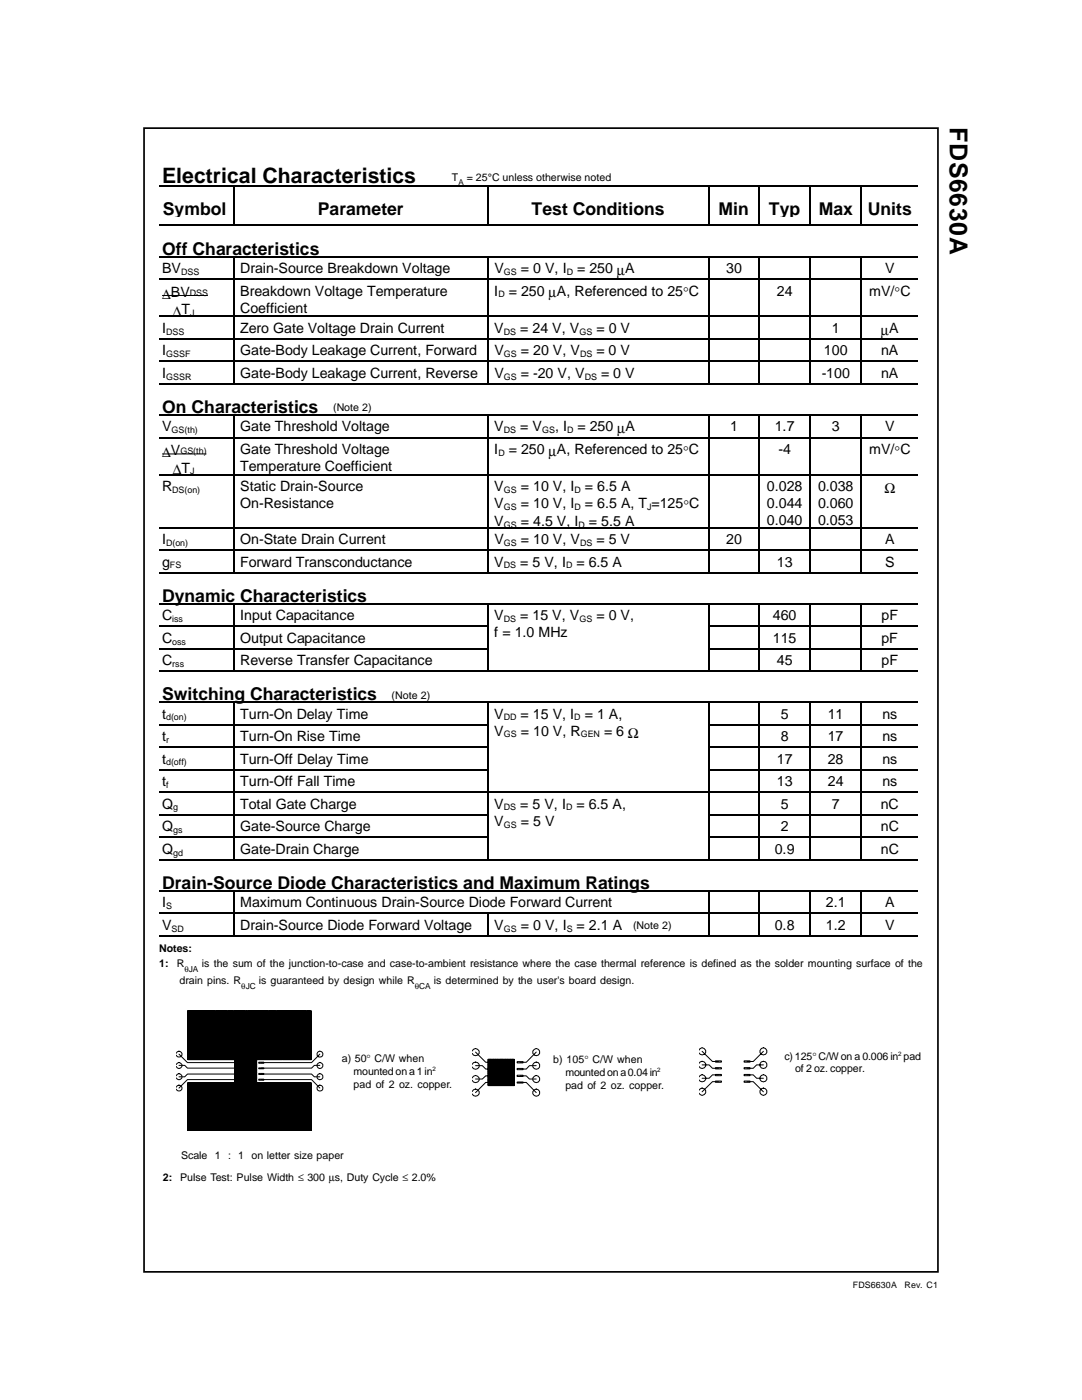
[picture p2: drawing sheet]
<svg xmlns="http://www.w3.org/2000/svg" width="216mm" height="279mm" viewBox="0 0 216 279" stroke-linecap="round" stroke-linejoin="round" font-family="sans-serif">
<defs><g id="words">
<text font-size="4.9" x="189.6" y="25.4" transform="rotate(90 189.6 25.4)">FDS6630A</text>
<text font-size="4.2" x="32.3" y="36.5">Electrical Characteristics</text>
<g font-size="3.5">
<text x="32.5" y="42.9">Symbol</text>
<text x="63.4" y="42.9">Parameter</text>
<text x="106.1" y="42.9">Test Conditions</text>
<text x="143.4" y="42.9">Min</text>
<text x="153.4" y="42.9">Typ</text>
<text x="163.4" y="42.9">Max</text>
<text x="173.1" y="42.9">Units</text>
<text x="32.3" y="50.8">Off Characteristics</text>
<text x="32.3" y="82.4">On Characteristics</text>
<text x="32.3" y="120.1">Dynamic Characteristics</text>
<text x="32.3" y="139.8">Switching Characteristics</text>
<text x="32.3" y="177.4">Drain-Source Diode Characteristics and Maximum Ratings</text>
</g>
<g font-size="2.8">
<text x="32.3" y="54.5">BV</text>
<text x="32.3" y="59.6">∆BV</text>
<text x="47.9" y="54.5">Drain-Source Breakdown Voltage</text>
<text x="47.9" y="59">Breakdown Voltage Temperature</text>
<text x="98.6" y="59">I</text>
<text x="98.6" y="54.5">V</text>
<text x="101.5" y="59">= 250 µA, Referenced to 25°C</text>
<text x="103.9" y="54.5">= 0 V, I</text>
<text x="115.1" y="54.5">= 250 µA</text>
<text x="144.9" y="54.5">30</text>
<text x="155" y="59">24</text>
<text x="173.4" y="59">mV/°C</text>
<text x="176.6" y="54.5">V</text>
<text x="34.5" y="63">∆T</text>
<text x="47.9" y="62.4">Coefficient</text>
<text x="32.3" y="66.4">I</text>
<text x="32.3" y="70.9">I</text>
<text x="47.9" y="66.4">Zero Gate Voltage Drain Current</text>
<text x="47.9" y="70.9">Gate-Body Leakage Current, Forward</text>
<text x="98.6" y="66.4">V</text>
<text x="98.7" y="70.9">V</text>
<text x="103.8" y="66.4">= 24 V, V</text>
<text x="103.9" y="70.9">= 20 V, V</text>
<text x="119" y="66.4">= 0 V</text>
<text x="119" y="70.9">= 0 V</text>
<text x="164.4" y="70.9">100</text>
<text x="166" y="66.4">1</text>
<text x="175.8" y="66.8">µA</text>
<text x="175.8" y="70.9">nA</text>
<text x="32.3" y="75.4">I</text>
<text x="47.9" y="75.4">Gate-Body Leakage Current, Reverse</text>
<text x="98.6" y="75.4">V</text>
<text x="103.9" y="75.4">= -20 V, V</text>
<text x="119.9" y="75.4">= 0 V</text>
<text x="164" y="75.4">-100</text>
<text x="175.8" y="75.4">nA</text>
<text x="32.3" y="86.1">V</text>
<text x="47.9" y="86.1">Gate Threshold Voltage</text>
<text x="98.6" y="86.1">V</text>
<text x="103.8" y="86.1">= V</text>
<text x="110.7" y="86.1">, I</text>
<text x="115.2" y="86.1">= 250 µA</text>
<text x="145.7" y="86.1">1</text>
<text x="154.6" y="86.1">1.7</text>
<text x="166" y="86.1">3</text>
<text x="176.6" y="86.1">V</text>
<text x="32.3" y="91.2">∆V</text>
<text x="34.5" y="94.7">∆T</text>
<text x="47.9" y="90.6">Gate Threshold Voltage</text>
<text x="47.9" y="94">Temperature Coefficient</text>
<text x="98.6" y="90.6">I</text>
<text x="101.5" y="90.6">= 250 µA, Referenced to 25°C</text>
<text x="155.3" y="90.6">-4</text>
<text x="173.4" y="90.6">mV/°C</text>
<text x="32.3" y="98.1">R</text>
<text x="47.9" y="98.1">Static Drain-Source</text>
<text x="47.9" y="101.5">On-Resistance</text>
<text x="98.6" y="101.5">V</text>
<text x="98.6" y="98.1">V</text>
<text x="103.9" y="98.1">= 10 V, I</text>
<text x="103.9" y="101.5">= 10 V, I</text>
<text x="116.7" y="98.1">= 6.5 A</text>
<text x="116.7" y="101.5">= 6.5 A, T =125°C</text>
<text x="153" y="98.1">0.028</text>
<text x="153" y="101.5">0.044</text>
<text x="163.2" y="98.1">0.038</text>
<text x="163.2" y="101.5">0.060</text>
<text x="176.5" y="98.3">Ω</text>
<text x="98.6" y="105">V</text>
<text x="103.9" y="105">= 4.5 V, I</text>
<text x="117.5" y="105">= 5.5 A</text>
<text x="153" y="104.8">0.040</text>
<text x="163.2" y="104.8">0.053</text>
<text x="32.3" y="108.6">I</text>
<text x="32.3" y="113.1">g</text>
<text x="47.9" y="108.6">On-State Drain Current</text>
<text x="47.9" y="113.1">Forward Transconductance</text>
<text x="98.6" y="113.1">V</text>
<text x="98.6" y="108.6">V</text>
<text x="103.8" y="113.1">= 5 V, I</text>
<text x="103.9" y="108.6">= 10 V, V</text>
<text x="115" y="113.1">= 6.5 A</text>
<text x="119" y="108.6">= 5 V</text>
<text x="144.9" y="108.6">20</text>
<text x="155" y="113.1">13</text>
<text x="176.6" y="108.6">A</text>
<text x="176.6" y="113.1">S</text>
<text x="32.3" y="123.8">C</text>
<text x="47.9" y="123.8">Input Capacitance</text>
<text x="98.6" y="123.8">V</text>
<text x="103.8" y="123.8">= 15 V, V</text>
<text x="119" y="123.8">= 0 V,</text>
<text x="154.2" y="123.8">460</text>
<text x="175.9" y="123.8">pF</text>
<text x="32.3" y="128.3">C</text>
<text x="47.9" y="128.3">Output Capacitance</text>
<text x="98.6" y="127.2">f = 1.0 MHz</text>
<text x="154.2" y="128.3">115</text>
<text x="175.9" y="128.3">pF</text>
<text x="32.3" y="132.8">C</text>
<text x="47.9" y="132.8">Reverse Transfer Capacitance</text>
<text x="155" y="132.8">45</text>
<text x="175.9" y="132.8">pF</text>
<text x="32.3" y="143.5">t</text>
<text x="47.9" y="143.5">Turn-On Delay Time</text>
<text x="98.6" y="143.5">V</text>
<text x="103.9" y="143.5">= 15 V, I</text>
<text x="116.7" y="143.5">= 1 A,</text>
<text x="155.8" y="143.5">5</text>
<text x="165.2" y="143.5">11</text>
<text x="176.1" y="143.5">ns</text>
<text x="32.3" y="147.9">t</text>
<text x="47.9" y="147.9">Turn-On Rise Time</text>
<text x="98.6" y="146.8">V</text>
<text x="103.9" y="146.8">= 10 V, R</text>
<text x="120.5" y="146.8">= 6 Ω</text>
<text x="155.8" y="147.9">8</text>
<text x="165.2" y="147.9">17</text>
<text x="176.1" y="147.9">ns</text>
<text x="32.3" y="152.4">t</text>
<text x="47.9" y="152.4">Turn-Off Delay Time</text>
<text x="155" y="152.4">17</text>
<text x="165.2" y="152.4">28</text>
<text x="176.1" y="152.4">ns</text>
<text x="32.3" y="156.9">t</text>
<text x="32.3" y="161.4">Q</text>
<text x="47.9" y="156.9">Turn-Off Fall Time</text>
<text x="47.9" y="161.4">Total Gate Charge</text>
<text x="98.6" y="161.4">V</text>
<text x="103.8" y="161.4">= 5 V, I</text>
<text x="115" y="161.4">= 6.5 A,</text>
<text x="155" y="156.9">13</text>
<text x="155.8" y="161.4">5</text>
<text x="165.2" y="156.9">24</text>
<text x="166" y="161.4">7</text>
<text x="175.8" y="161.4">nC</text>
<text x="176.1" y="156.9">ns</text>
<text x="32.3" y="165.9">Q</text>
<text x="47.9" y="165.9">Gate-Source Charge</text>
<text x="98.6" y="164.8">V</text>
<text x="103.9" y="164.8">= 5 V</text>
<text x="155.8" y="165.9">2</text>
<text x="175.8" y="165.9">nC</text>
<text x="32.3" y="170.4">Q</text>
<text x="47.9" y="170.4">Gate-Drain Charge</text>
<text x="154.6" y="170.4">0.9</text>
<text x="175.8" y="170.4">nC</text>
<text x="32.3" y="181.1">I</text>
<text x="32.3" y="185.6">V</text>
<text x="47.9" y="181.1">Maximum Continuous Drain-Source Diode Forward Current</text>
<text x="47.9" y="185.6">Drain-Source Diode Forward Voltage</text>
<text x="98.6" y="185.6">V</text>
<text x="103.9" y="185.6">= 0 V, I</text>
<text x="115.1" y="185.6">= 2.1 A</text>
<text x="154.6" y="185.6">0.8</text>
<text x="164.8" y="185.6">1.2</text>
<text x="164.8" y="181.1">2.1</text>
<text x="176.6" y="185.6">V</text>
<text x="176.6" y="181.1">A</text>
</g>
<g font-size="2.1">
<text x="90.2" y="36.1">T</text>
<text x="93.1" y="36.1">= 25°C unless otherwise noted</text>
<text x="66.5" y="82.1">(Note 2)</text>
<text x="78.1" y="139.4">(Note 2)</text>
<text x="126.3" y="185.4">(Note 2)</text>
<text x="31.7" y="189.9">Notes:</text>
<text x="31.7" y="193">1:</text>
<text x="35.3" y="193">R</text>
<text x="35.8" y="196.4">drain pins. R</text>
<text x="40.3" y="193">is the sum of the junction-to-case and case-to-ambient resistance where the case thermal reference is defined as the solder mounting surface of the</text>
<text x="51.6" y="196.4">is guaranteed by design while R</text>
<text x="86.6" y="196.4">is determined by the user's board design.</text>
<text x="68.2" y="212">a) 50° C/W when</text>
<text x="70.6" y="214.5">mounted on a 1 in</text>
<text x="110.4" y="212.2">b) 105° C/W when</text>
<text x="112.8" y="214.8">mounted on a 0.04 in</text>
<text x="156.5" y="211.5">c) 125° C/W on a 0.006 in pad</text>
<text x="158.7" y="214">of 2 oz. copper.</text>
<text x="70.6" y="217">pad of 2 oz. copper.</text>
<text x="112.8" y="217.3">pad of 2 oz. copper.</text>
<text x="36.1" y="231.4">Scale 1 : 1 on letter size paper</text>
<text x="32.5" y="235.6">2:</text>
<text x="35.9" y="235.6">Pulse Test: Pulse Width ≤ 300 µs, Duty Cycle ≤ 2.0%</text>
</g>
<g font-size="1.8">
<text x="36.2" y="54.8">DSS</text>
<text x="37.9" y="59">DSS</text>
<text x="99.4" y="59.3">D</text>
<text x="100.5" y="54.8">GS</text>
<text x="113.1" y="54.8">D</text>
<text x="38" y="63">J</text>
<text x="33.1" y="66.8">DSS</text>
<text x="33.1" y="71.3">GSSF</text>
<text x="100.5" y="66.8">DS</text>
<text x="100.5" y="71.3">GS</text>
<text x="115.6" y="66.8">GS</text>
<text x="115.7" y="71.3">DS</text>
<text x="33.1" y="75.8">GSSR</text>
<text x="100.5" y="75.8">GS</text>
<text x="116.7" y="75.8">DS</text>
<text x="34.2" y="86.4">GS(th)</text>
<text x="100.5" y="86.4">DS</text>
<text x="108.2" y="86.4">GS</text>
<text x="113.2" y="86.4">D</text>
<text x="36" y="90.7">GS(th)</text>
<text x="38" y="94.6">J</text>
<text x="99.4" y="91">D</text>
<text x="34.4" y="98.4">DS(on)</text>
<text x="100.5" y="98.4">GS</text>
<text x="100.5" y="101.8">GS</text>
<text x="114.6" y="98.4">D</text>
<text x="114.6" y="101.8">D</text>
<text x="129.1" y="101.8">J</text>
<text x="100.5" y="105.3">GS</text>
<text x="115.4" y="105.3">D</text>
<text x="33.1" y="109">D(on)</text>
<text x="33.9" y="113.4">FS</text>
<text x="100.5" y="109">GS</text>
<text x="100.5" y="113.4">DS</text>
<text x="112.9" y="113.4">D</text>
<text x="115.7" y="109">DS</text>
<text x="34.4" y="124.1">iss</text>
<text x="100.5" y="124.1">DS</text>
<text x="115.6" y="124.1">GS</text>
<text x="34.4" y="128.6">oss</text>
<text x="34.4" y="133.1">rss</text>
<text x="33.1" y="143.8">d(on)</text>
<text x="100.5" y="143.8">DD</text>
<text x="114.6" y="143.8">D</text>
<text x="33.1" y="148.3">r</text>
<text x="100.5" y="147.2">GS</text>
<text x="115.9" y="147.2">GEN</text>
<text x="33.1" y="152.8">d(off)</text>
<text x="33.1" y="157.3">f</text>
<text x="34.5" y="161.7">g</text>
<text x="100.5" y="161.7">DS</text>
<text x="112.9" y="161.7">D</text>
<text x="34.5" y="166.3">gs</text>
<text x="100.5" y="165.2">GS</text>
<text x="34.5" y="170.8">gd</text>
<text x="33.1" y="181.4">S</text>
<text x="34.2" y="185.9">SD</text>
<text x="100.5" y="185.9">GS</text>
<text x="113.1" y="185.9">S</text>
<text x="170.2" y="257">FDS6630A</text>
<text x="180.5" y="257">Rev. C1</text>
</g>
<g font-size="1.7">
<text x="36.8" y="194">θJA</text>
<text x="48.1" y="197.4">θJC</text>
<text x="82.8" y="197.4">θCA</text>
</g>
<text font-size="1.6" x="91.5" y="36.9">A</text>
<g font-size="1.2">
<text x="86.3" y="213.8">2</text>
<text x="131.1" y="214">2</text>
<text x="179.2" y="210.7">2</text>
</g>
</g></defs>
<path d="M28.7 25.6h158.5v228.2h-158.5z" fill="none" stroke="#000" stroke-width=".34"/>
<g fill="none" stroke="#000" stroke-width=".25">
<path d="M31.7 37.1h14.8M46.7 37.3v7.6M46.8 37.1h50.4M97.4 37.3v7.6M97.5 37.1h43.8M141.4 37.3v7.6M141.5 37.1h9.9M151.5 37.3v7.6M151.6 37.1h9.9M161.7 37.3v7.6M161.8 37.1h9.9M171.9 37.3v7.6"/>
<path d="M172 37.1h11.1M31.7 45h14.8M31.7 51.2h14.8M31.7 55.7h14.8M46.7 51.4v4.2M46.7 55.8v7.2M46.8 45h50.4M46.8 51.2h50.4M46.8 55.7h50.4M97.4 51.4v4.2M97.4 55.8v7.2M97.5 45h43.8"/>
<path d="M97.5 51.2h43.8M97.5 55.7h43.8M141.4 51.4v4.2M141.4 55.8v7.2M141.5 45h9.9M141.5 51.2h9.9M141.5 55.7h9.9M151.5 51.4v4.2M151.5 55.8v7.2M151.6 45h9.9M151.6 51.2h9.9M151.6 55.7h9.9"/>
<path d="M161.7 51.4v4.2M161.7 55.8v7.2M161.8 45h9.9M161.8 51.2h9.9M161.8 55.7h9.9M171.9 51.4v4.2M171.9 55.8v7.2M172 45h11.1M172 51.2h11.1M172 55.7h11.1M31.7 63.2h14.8M31.7 67.6h14.8"/>
<path d="M31.7 72.1h14.8M31.7 76.6h14.8M46.7 63.3v4.2M46.7 67.8v4.2M46.7 72.3v4.2M46.8 63.2h50.4M46.8 67.6h50.4M46.8 72.1h50.4M46.8 76.6h50.4M97.4 63.3v4.2M97.4 67.8v4.2M97.4 72.3v4.2"/>
<path d="M97.5 63.2h43.8M97.5 67.6h43.8M97.5 72.1h43.8M97.5 76.6h43.8M141.4 63.3v4.2M141.4 67.8v4.2M141.4 72.3v4.2M141.5 63.2h9.9M141.5 67.6h9.9M141.5 72.1h9.9M141.5 76.6h9.9M151.5 63.3v4.2"/>
<path d="M151.5 67.8v4.2M151.5 72.3v4.2M151.6 63.2h9.9M151.6 67.6h9.9M151.6 72.1h9.9M151.6 76.6h9.9M161.7 63.3v4.2M161.7 67.8v4.2M161.7 72.3v4.2M161.8 63.2h9.9M161.8 67.6h9.9M161.8 72.1h9.9"/>
<path d="M161.8 76.6h9.9M171.9 63.3v4.2M171.9 67.8v4.2M171.9 72.3v4.2M172 63.2h11.1M172 67.6h11.1M172 72.1h11.1M172 76.6h11.1M31.7 82.8h14.8M31.7 87.3h14.8M31.7 94.8h14.8M46.7 82.9v4.3"/>
<path d="M46.7 87.5v7.2M46.7 94.9v10.3M46.8 82.8h50.4M46.8 87.3h50.4M46.8 94.8h50.4M97.4 82.9v4.3M97.4 87.5v7.2M97.4 94.9v10.3M97.5 82.8h43.8M97.5 87.3h43.8M97.5 94.8h43.8M141.4 82.9v4.3"/>
<path d="M141.4 87.5v7.2M141.4 94.9v10.3M141.5 82.8h9.9M141.5 87.3h9.9M141.5 94.8h9.9M151.5 82.9v4.3M151.5 87.5v7.2M151.5 94.9v10.3M151.6 82.8h9.9M151.6 87.3h9.9M151.6 94.8h9.9M161.7 82.9v4.3"/>
<path d="M161.7 87.5v7.2M161.7 94.9v10.3M161.8 82.8h9.9M161.8 87.3h9.9M161.8 94.8h9.9M171.9 82.9v4.3M171.9 87.5v7.2M171.9 94.9v10.3M172 82.8h11.1M172 87.3h11.1M172 94.8h11.1M31.7 105.3h14.8"/>
<path d="M31.7 109.8h14.8M31.7 114.3h14.8M46.7 105.5v4.2M46.7 109.9v4.3M46.8 105.3h50.4M46.8 109.8h50.4M46.8 114.3h50.4M97.4 105.5v4.2M97.4 109.9v4.3M97.5 105.3h43.8M97.5 109.8h43.8M97.5 114.3h43.8"/>
<path d="M141.4 105.5v4.2M141.4 109.9v4.3M141.5 105.3h9.9M141.5 109.8h9.9M141.5 114.3h9.9M151.5 105.5v4.2M151.5 109.9v4.3M151.6 105.3h9.9M151.6 109.8h9.9M151.6 114.3h9.9M161.7 105.5v4.2M161.7 109.9v4.3"/>
<path d="M161.8 105.3h9.9M161.8 109.8h9.9M161.8 114.3h9.9M171.9 105.5v4.2M171.9 109.9v4.3M172 105.3h11.1M172 109.8h11.1M172 114.3h11.1M31.7 120.5h14.8M31.7 125h14.8M31.7 129.5h14.8M31.7 134h14.8"/>
<path d="M46.7 120.6v4.3M46.7 125.1v4.3M46.7 129.6v4.3M46.8 120.5h50.4M46.8 125h50.4M46.8 129.5h50.4M46.8 134h50.4M97.4 120.6v4.3M97.4 125.1v4.3M97.4 129.6v4.3M97.5 120.5h43.8M97.5 134h43.8"/>
<path d="M141.4 120.6v4.3M141.4 125.1v4.3M141.4 129.6v4.3M141.5 120.5h9.9M141.5 125h9.9M141.5 129.5h9.9M141.5 134h9.9M151.5 120.6v4.3M151.5 125.1v4.3M151.5 129.6v4.3M151.6 120.5h9.9M151.6 125h9.9"/>
<path d="M151.6 129.5h9.9M151.6 134h9.9M161.7 120.6v4.3M161.7 125.1v4.3M161.7 129.6v4.3M161.8 120.5h9.9M161.8 125h9.9M161.8 129.5h9.9M161.8 134h9.9M171.9 120.6v4.3M171.9 125.1v4.3M171.9 129.6v4.3"/>
<path d="M172 120.5h11.1M172 125h11.1M172 129.5h11.1M172 134h11.1M31.7 140.2h14.8M31.7 144.7h14.8M31.7 149.1h14.8M31.7 153.6h14.8M31.7 158.1h14.8M46.7 140.3v4.2M46.7 144.8v4.2M46.7 149.3v4.2"/>
<path d="M46.7 153.8v4.2M46.7 158.2v4.3M46.8 140.2h50.4M46.8 144.7h50.4M46.8 149.1h50.4M46.8 153.6h50.4M46.8 158.1h50.4M97.4 140.3v4.2M97.4 144.8v4.2M97.4 149.3v4.2M97.4 153.8v4.2M97.4 158.2v4.3"/>
<path d="M97.5 140.2h43.8M97.5 158.1h43.8M141.4 140.3v4.2M141.4 144.8v4.2M141.4 149.3v4.2M141.4 153.8v4.2M141.4 158.2v4.3M141.5 140.2h9.9M141.5 144.7h9.9M141.5 149.1h9.9M141.5 153.6h9.9M141.5 158.1h9.9"/>
<path d="M151.5 140.3v4.2M151.5 144.8v4.2M151.5 149.3v4.2M151.5 153.8v4.2M151.5 158.2v4.3M151.6 140.2h9.9M151.6 144.7h9.9M151.6 149.1h9.9M151.6 153.6h9.9M151.6 158.1h9.9M161.7 140.3v4.2M161.7 144.8v4.2"/>
<path d="M161.7 149.3v4.2M161.7 153.8v4.2M161.7 158.2v4.3M161.8 140.2h9.9M161.8 144.7h9.9M161.8 149.1h9.9M161.8 153.6h9.9M161.8 158.1h9.9M171.9 140.3v4.2M171.9 144.8v4.2M171.9 149.3v4.2M171.9 153.8v4.2"/>
<path d="M171.9 158.2v4.3M172 140.2h11.1M172 144.7h11.1M172 149.1h11.1M172 153.6h11.1M172 158.1h11.1M31.7 162.6h14.8M31.7 167.1h14.8M31.7 171.6h14.8M31.7 177.8h14.8M46.7 162.8v4.2M46.7 167.3v4.2"/>
<path d="M46.7 177.9v4.3M46.8 162.6h50.4M46.8 167.1h50.4M46.8 171.6h50.4M46.8 177.8h94.5M97.4 162.8v4.2M97.4 167.3v4.2M97.5 171.6h43.8M141.4 162.8v4.2M141.4 167.3v4.2M141.4 177.9v4.3M141.5 162.6h9.9"/>
<path d="M141.5 167.1h9.9M141.5 171.6h9.9M141.5 177.8h9.9M151.5 162.8v4.2M151.5 167.3v4.2M151.5 177.9v4.3M151.6 162.6h9.9M151.6 167.1h9.9M151.6 171.6h9.9M151.6 177.8h9.9M161.7 162.8v4.2M161.7 167.3v4.2"/>
<path d="M161.7 177.9v4.3M161.8 162.6h9.9M161.8 167.1h9.9M161.8 171.6h9.9M161.8 177.8h9.9M171.9 162.8v4.2M171.9 167.3v4.2M171.9 177.9v4.3M172 162.6h11.1M172 167.1h11.1M172 171.6h11.1M172 177.8h11.1"/>
<path d="M31.7 182.3h14.8M31.7 186.8h14.8M46.7 182.4v4.2M46.8 182.3h50.4M46.8 186.8h50.4M97.4 182.4v4.2M97.5 182.3h43.8M97.5 186.8h43.8M141.4 182.4v4.2M141.5 182.3h9.9M141.5 186.8h9.9M151.5 182.4v4.2"/>
<path d="M151.6 182.3h9.9M151.6 186.8h9.9M161.7 182.4v4.2M161.8 182.3h9.9M161.8 186.8h9.9M171.9 182.4v4.2M172 182.3h11.1M172 186.8h11.1"/>
</g>
<g fill="#000">
<path d="M46.5 37h.3v.3h-.3z" fill-rule="evenodd"/>
<path d="M97.2 37h.3v.3h-.3z" fill-rule="evenodd"/>
<path d="M141.3 37h.2v.3h-.2z" fill-rule="evenodd"/>
<path d="M151.4 37h.2v.3h-.2z" fill-rule="evenodd"/>
<path d="M161.5 37h.3v.3h-.3z" fill-rule="evenodd"/>
<path d="M171.7 37h.3v.3h-.3z" fill-rule="evenodd"/>
<path d="M46.5 44.9h.3v.2h-.3z" fill-rule="evenodd"/>
<path d="M46.5 51.1h.3v.3h-.3z" fill-rule="evenodd"/>
<path d="M46.5 55.6h.3v.2h-.3z" fill-rule="evenodd"/>
<path d="M97.2 44.9h.3v.2h-.3z" fill-rule="evenodd"/>
<path d="M97.2 51.1h.3v.3h-.3z" fill-rule="evenodd"/>
<path d="M97.2 55.6h.3v.2h-.3z" fill-rule="evenodd"/>
<path d="M141.3 44.9h.2v.2h-.2z" fill-rule="evenodd"/>
<path d="M141.3 51.1h.2v.3h-.2z" fill-rule="evenodd"/>
<path d="M141.3 55.6h.2v.2h-.2z" fill-rule="evenodd"/>
<path d="M151.4 44.9h.2v.2h-.2z" fill-rule="evenodd"/>
<path d="M151.4 51.1h.2v.3h-.2z" fill-rule="evenodd"/>
<path d="M151.4 55.6h.2v.2h-.2z" fill-rule="evenodd"/>
<path d="M161.5 44.9h.3v.2h-.3z" fill-rule="evenodd"/>
<path d="M161.5 51.1h.3v.3h-.3z" fill-rule="evenodd"/>
<path d="M161.5 55.6h.3v.2h-.3z" fill-rule="evenodd"/>
<path d="M171.7 44.9h.3v.2h-.3z" fill-rule="evenodd"/>
<path d="M171.7 51.1h.3v.3h-.3z" fill-rule="evenodd"/>
<path d="M171.7 55.6h.3v.2h-.3z" fill-rule="evenodd"/>
<path d="M46.5 63h.3v.3h-.3z" fill-rule="evenodd"/>
<path d="M46.5 67.5h.3v.3h-.3z" fill-rule="evenodd"/>
<path d="M46.5 72h.3v.3h-.3z" fill-rule="evenodd"/>
<path d="M46.5 76.5h.3v.3h-.3z" fill-rule="evenodd"/>
<path d="M97.2 63h.3v.3h-.3z" fill-rule="evenodd"/>
<path d="M97.2 67.5h.3v.3h-.3z" fill-rule="evenodd"/>
<path d="M97.2 72h.3v.3h-.3z" fill-rule="evenodd"/>
<path d="M97.2 76.5h.3v.3h-.3z" fill-rule="evenodd"/>
<path d="M141.3 63h.2v.3h-.2z" fill-rule="evenodd"/>
<path d="M141.3 67.5h.2v.3h-.2z" fill-rule="evenodd"/>
<path d="M141.3 72h.2v.3h-.2z" fill-rule="evenodd"/>
<path d="M141.3 76.5h.2v.3h-.2z" fill-rule="evenodd"/>
<path d="M151.4 63h.2v.3h-.2z" fill-rule="evenodd"/>
<path d="M151.4 67.5h.2v.3h-.2z" fill-rule="evenodd"/>
<path d="M151.4 72h.2v.3h-.2z" fill-rule="evenodd"/>
<path d="M151.4 76.5h.2v.3h-.2z" fill-rule="evenodd"/>
<path d="M161.5 63h.3v.3h-.3z" fill-rule="evenodd"/>
<path d="M161.5 67.5h.3v.3h-.3z" fill-rule="evenodd"/>
<path d="M161.5 72h.3v.3h-.3z" fill-rule="evenodd"/>
<path d="M161.5 76.5h.3v.3h-.3z" fill-rule="evenodd"/>
<path d="M171.7 63h.3v.3h-.3z" fill-rule="evenodd"/>
<path d="M171.7 67.5h.3v.3h-.3z" fill-rule="evenodd"/>
<path d="M171.7 72h.3v.3h-.3z" fill-rule="evenodd"/>
<path d="M171.7 76.5h.3v.3h-.3z" fill-rule="evenodd"/>
<path d="M46.5 82.7h.3v.2h-.3z" fill-rule="evenodd"/>
<path d="M46.5 87.2h.3v.3h-.3z" fill-rule="evenodd"/>
<path d="M46.5 94.7h.3v.2h-.3z" fill-rule="evenodd"/>
<path d="M97.2 82.7h.3v.2h-.3z" fill-rule="evenodd"/>
<path d="M97.2 87.2h.3v.3h-.3z" fill-rule="evenodd"/>
<path d="M97.2 94.7h.3v.2h-.3z" fill-rule="evenodd"/>
<path d="M141.3 82.7h.2v.2h-.2z" fill-rule="evenodd"/>
<path d="M141.3 87.2h.2v.3h-.2z" fill-rule="evenodd"/>
<path d="M141.3 94.7h.2v.2h-.2z" fill-rule="evenodd"/>
<path d="M151.4 82.7h.2v.2h-.2z" fill-rule="evenodd"/>
<path d="M151.4 87.2h.2v.3h-.2z" fill-rule="evenodd"/>
<path d="M151.4 94.7h.2v.2h-.2z" fill-rule="evenodd"/>
<path d="M161.5 82.7h.3v.2h-.3z" fill-rule="evenodd"/>
<path d="M161.5 87.2h.3v.3h-.3z" fill-rule="evenodd"/>
<path d="M161.5 94.7h.3v.2h-.3z" fill-rule="evenodd"/>
<path d="M171.7 82.7h.3v.2h-.3z" fill-rule="evenodd"/>
<path d="M171.7 87.2h.3v.3h-.3z" fill-rule="evenodd"/>
<path d="M171.7 94.7h.3v.2h-.3z" fill-rule="evenodd"/>
<path d="M46.5 105.2h.3v.3h-.3z" fill-rule="evenodd"/>
<path d="M46.5 109.7h.3v.2h-.3z" fill-rule="evenodd"/>
<path d="M46.5 114.2h.3v.2h-.3z" fill-rule="evenodd"/>
<path d="M97.2 105.2h.3v.3h-.3z" fill-rule="evenodd"/>
<path d="M97.2 109.7h.3v.2h-.3z" fill-rule="evenodd"/>
<path d="M97.2 114.2h.3v.2h-.3z" fill-rule="evenodd"/>
<path d="M141.3 105.2h.2v.3h-.2z" fill-rule="evenodd"/>
<path d="M141.3 109.7h.2v.2h-.2z" fill-rule="evenodd"/>
<path d="M141.3 114.2h.2v.2h-.2z" fill-rule="evenodd"/>
<path d="M151.4 105.2h.2v.3h-.2z" fill-rule="evenodd"/>
<path d="M151.4 109.7h.2v.2h-.2z" fill-rule="evenodd"/>
<path d="M151.4 114.2h.2v.2h-.2z" fill-rule="evenodd"/>
<path d="M161.5 105.2h.3v.3h-.3z" fill-rule="evenodd"/>
<path d="M161.5 109.7h.3v.2h-.3z" fill-rule="evenodd"/>
<path d="M161.5 114.2h.3v.2h-.3z" fill-rule="evenodd"/>
<path d="M171.7 105.2h.3v.3h-.3z" fill-rule="evenodd"/>
<path d="M171.7 109.7h.3v.2h-.3z" fill-rule="evenodd"/>
<path d="M171.7 114.2h.3v.2h-.3z" fill-rule="evenodd"/>
<path d="M46.5 120.4h.3v.2h-.3z" fill-rule="evenodd"/>
<path d="M46.5 124.9h.3v.2h-.3z" fill-rule="evenodd"/>
<path d="M46.5 129.4h.3v.2h-.3z" fill-rule="evenodd"/>
<path d="M46.5 133.9h.3v.2h-.3z" fill-rule="evenodd"/>
<path d="M97.2 120.4h.3v.2h-.3z" fill-rule="evenodd"/>
<path d="M97.2 124.9h.3v.2h-.3z" fill-rule="evenodd"/>
<path d="M97.2 129.4h.3v.2h-.3z" fill-rule="evenodd"/>
<path d="M97.2 133.9h.3v.2h-.3z" fill-rule="evenodd"/>
<path d="M141.3 120.4h.2v.2h-.2z" fill-rule="evenodd"/>
<path d="M141.3 124.9h.2v.2h-.2z" fill-rule="evenodd"/>
<path d="M141.3 129.4h.2v.2h-.2z" fill-rule="evenodd"/>
<path d="M141.3 133.9h.2v.2h-.2z" fill-rule="evenodd"/>
<path d="M151.4 120.4h.2v.2h-.2z" fill-rule="evenodd"/>
<path d="M151.4 124.9h.2v.2h-.2z" fill-rule="evenodd"/>
<path d="M151.4 129.4h.2v.2h-.2z" fill-rule="evenodd"/>
<path d="M151.4 133.9h.2v.2h-.2z" fill-rule="evenodd"/>
<path d="M161.5 120.4h.3v.2h-.3z" fill-rule="evenodd"/>
<path d="M161.5 124.9h.3v.2h-.3z" fill-rule="evenodd"/>
<path d="M161.5 129.4h.3v.2h-.3z" fill-rule="evenodd"/>
<path d="M161.5 133.9h.3v.2h-.3z" fill-rule="evenodd"/>
<path d="M171.7 120.4h.3v.2h-.3z" fill-rule="evenodd"/>
<path d="M171.7 124.9h.3v.2h-.3z" fill-rule="evenodd"/>
<path d="M171.7 129.4h.3v.2h-.3z" fill-rule="evenodd"/>
<path d="M171.7 133.9h.3v.2h-.3z" fill-rule="evenodd"/>
<path d="M46.5 140h.3v.3h-.3z" fill-rule="evenodd"/>
<path d="M46.5 144.5h.3v.3h-.3z" fill-rule="evenodd"/>
<path d="M46.5 149h.3v.3h-.3z" fill-rule="evenodd"/>
<path d="M46.5 153.5h.3v.3h-.3z" fill-rule="evenodd"/>
<path d="M46.5 158h.3v.2h-.3z" fill-rule="evenodd"/>
<path d="M97.2 140h.3v.3h-.3z" fill-rule="evenodd"/>
<path d="M97.2 144.5h.3v.3h-.3z" fill-rule="evenodd"/>
<path d="M97.2 149h.3v.3h-.3z" fill-rule="evenodd"/>
<path d="M97.2 153.5h.3v.3h-.3z" fill-rule="evenodd"/>
<path d="M97.2 158h.3v.2h-.3z" fill-rule="evenodd"/>
<path d="M141.3 140h.2v.3h-.2z" fill-rule="evenodd"/>
<path d="M141.3 144.5h.2v.3h-.2z" fill-rule="evenodd"/>
<path d="M141.3 149h.2v.3h-.2z" fill-rule="evenodd"/>
<path d="M141.3 153.5h.2v.3h-.2z" fill-rule="evenodd"/>
<path d="M141.3 158h.2v.2h-.2z" fill-rule="evenodd"/>
<path d="M151.4 140h.2v.3h-.2z" fill-rule="evenodd"/>
<path d="M151.4 144.5h.2v.3h-.2z" fill-rule="evenodd"/>
<path d="M151.4 149h.2v.3h-.2z" fill-rule="evenodd"/>
<path d="M151.4 153.5h.2v.3h-.2z" fill-rule="evenodd"/>
<path d="M151.4 158h.2v.2h-.2z" fill-rule="evenodd"/>
<path d="M161.5 140h.3v.3h-.3z" fill-rule="evenodd"/>
<path d="M161.5 144.5h.3v.3h-.3z" fill-rule="evenodd"/>
<path d="M161.5 149h.3v.3h-.3z" fill-rule="evenodd"/>
<path d="M161.5 153.5h.3v.3h-.3z" fill-rule="evenodd"/>
<path d="M161.5 158h.3v.2h-.3z" fill-rule="evenodd"/>
<path d="M171.7 140h.3v.3h-.3z" fill-rule="evenodd"/>
<path d="M171.7 144.5h.3v.3h-.3z" fill-rule="evenodd"/>
<path d="M171.7 149h.3v.3h-.3z" fill-rule="evenodd"/>
<path d="M171.7 153.5h.3v.3h-.3z" fill-rule="evenodd"/>
<path d="M171.7 158h.3v.2h-.3z" fill-rule="evenodd"/>
<path d="M46.5 162.5h.3v.3h-.3z" fill-rule="evenodd"/>
<path d="M46.5 167h.3v.3h-.3z" fill-rule="evenodd"/>
<path d="M46.5 171.5h.3v.2h-.3z" fill-rule="evenodd"/>
<path d="M46.5 177.7h.3v.2h-.3z" fill-rule="evenodd"/>
<path d="M97.2 162.5h.3v.3h-.3z" fill-rule="evenodd"/>
<path d="M97.2 167h.3v.3h-.3z" fill-rule="evenodd"/>
<path d="M97.2 171.5h.3v.2h-.3z" fill-rule="evenodd"/>
<path d="M141.3 162.5h.2v.3h-.2z" fill-rule="evenodd"/>
<path d="M141.3 167h.2v.3h-.2z" fill-rule="evenodd"/>
<path d="M141.3 171.5h.2v.2h-.2z" fill-rule="evenodd"/>
<path d="M141.3 177.7h.2v.2h-.2z" fill-rule="evenodd"/>
<path d="M151.4 162.5h.2v.3h-.2z" fill-rule="evenodd"/>
<path d="M151.4 167h.2v.3h-.2z" fill-rule="evenodd"/>
<path d="M151.4 171.5h.2v.2h-.2z" fill-rule="evenodd"/>
<path d="M151.4 177.7h.2v.2h-.2z" fill-rule="evenodd"/>
<path d="M161.5 162.5h.3v.3h-.3z" fill-rule="evenodd"/>
<path d="M161.5 167h.3v.3h-.3z" fill-rule="evenodd"/>
<path d="M161.5 171.5h.3v.2h-.3z" fill-rule="evenodd"/>
<path d="M161.5 177.7h.3v.2h-.3z" fill-rule="evenodd"/>
<path d="M171.7 162.5h.3v.3h-.3z" fill-rule="evenodd"/>
<path d="M171.7 167h.3v.3h-.3z" fill-rule="evenodd"/>
<path d="M171.7 171.5h.3v.2h-.3z" fill-rule="evenodd"/>
<path d="M171.7 177.7h.3v.2h-.3z" fill-rule="evenodd"/>
<path d="M46.5 182.2h.3v.2h-.3z" fill-rule="evenodd"/>
<path d="M46.5 186.6h.3v.3h-.3z" fill-rule="evenodd"/>
<path d="M97.2 182.2h.3v.2h-.3z" fill-rule="evenodd"/>
<path d="M97.2 186.6h.3v.3h-.3z" fill-rule="evenodd"/>
<path d="M141.3 182.2h.2v.2h-.2z" fill-rule="evenodd"/>
<path d="M141.3 186.6h.2v.3h-.2z" fill-rule="evenodd"/>
<path d="M151.4 182.2h.2v.2h-.2z" fill-rule="evenodd"/>
<path d="M151.4 186.6h.2v.3h-.2z" fill-rule="evenodd"/>
<path d="M161.5 182.2h.3v.2h-.3z" fill-rule="evenodd"/>
<path d="M161.5 186.6h.3v.3h-.3z" fill-rule="evenodd"/>
<path d="M171.7 182.2h.3v.2h-.3z" fill-rule="evenodd"/>
<path d="M171.7 186.6h.3v.3h-.3z" fill-rule="evenodd"/>
</g>
<g fill="none" stroke="#000" stroke-width=".2">
<path d="M32.3 59h9.2M32.3 90.6h8.9M35.2 210.2l.5-.4 .6 .4v.4l-.2 .3h-.7l-.2-.3M35.2 212.4l.5-.4 .6 .4v.4l-.2 .3-.4 .2-.5-.4M35.2 214.6l.5-.3 .6 .4v.4l-.2 .3-.4 .1-.5-.3M35.2 216.9l.5-.3 .6 .4v.4l-.2 .3h-.7l-.2-.3M35.7 210.4l1.7 1.7h10M35.7 212.6h1.2l.5 .6h10M37.4 201.7l13.8 13.8M37.4 201.8l13.8 13.8M37.4 201.9l13.8 13.8M37.4 202l13.8 13.8"/>
<path d="M37.4 202.1l9.4 9.4-9.4-9.3M37.4 202.3l9.2 9.2M37.4 202.4l9.1 9.1M37.4 202.5l9 9M37.4 202.6l8.9 8.9M37.4 202.9l8.6 8.6M37.4 203.2l8.3 8.3M37.4 203.3l8.3 8.2M37.4 203.3l8.1 8.2M37.4 203.4l8 8.1M37.4 203.6l8 7.9M37.4 203.6l7.9 7.9"/>
<path d="M37.4 203.8l7.8 7.7M37.4 203.9l7.7 7.6M37.4 203.9l7.6 7.6M37.4 204l7.5 7.5M37.4 204.2l7.4 7.3M37.4 204.2l7.3 7.3M37.4 204.3l7.2 7.2M37.4 204.4l7.1 7.1M37.4 204.5l7 7M37.4 204.6l6.9 6.9M37.4 204.7l6.8 6.8M37.4 204.8l6.7 6.7"/>
<path d="M37.4 204.9l6.6 6.6M37.4 205l6.5 6.5M37.4 205.1l6.4 6.4M37.4 205.2l6.4 6.3M37.4 205.3l6.2 6.2M37.4 205.4l6.1 6.1M37.4 205.5l6 6-6-6M37.4 205.7l5.8 5.8M37.4 205.8l5.8 5.7M37.4 205.8l5.7 5.7M37.4 205.9l5.6 5.6M37.4 206l5.5 5.5"/>
<path d="M37.4 206.1l5.4 5.4M37.4 206.2l5.3 5.3M37.4 206.5l5 5M37.4 206.6l4.9 4.9M37.4 206.7l4.8 4.8M37.4 206.8l4.7 4.7M37.4 206.9l4.6 4.6M37.4 207l4.5 4.5M37.4 207.2l4.3 4.3M37.4 207.3l4.2 4.2M37.4 207.4l4.2 4.1M37.4 207.5l4.1 4"/>
<path d="M37.4 207.6l3.9 3.9M37.4 207.7l3.9 3.8M37.4 207.8l3.8 3.7M37.4 207.9l3.7 3.6M37.4 208l3.6 3.5M37.4 208l3.5 3.5M37.4 208.2l3.4 3.3M37.4 208.3l3.3 3.2M37.4 208.3l3.2 3.2M37.4 208.4l3.1 3.1M37.4 208.6l3 2.9M37.4 208.6l2.9 2.9"/>
<path d="M37.4 208.7l2.8 2.8M37.4 208.9l2.7 2.6M37.4 208.9l2.6 2.6M37.4 209l2.5 2.5M37.4 209.1l2.4 2.4M37.4 209.2l2.3 2.3M37.4 209.3l2.3 2.2M37.4 209.4l2.2 2.1M37.4 209.5l2 2M37.4 209.6l2 1.9M37.4 209.7l1.8 1.8M37.4 209.8l1.7 1.7"/>
<path d="M37.4 209.9l1.7 1.6M37.4 210l1.6 1.5M37.4 210.1l1.4 1.4M37.4 210.2l1.4 1.3M37.4 210.2l1.3 1.3M37.4 210.3l1.2 1.2M37.4 210.4l1.1 1.1M37.4 210.5l1 1M37.4 210.7l.9 .8M37.4 210.7l.8 .8M37.4 210.8l.7 .7M37.4 210.9l.6 .6"/>
<path d="M37.4 211l.5 .5M37.4 211.1l.4 .4M37.4 211.2l.3 .3M37.4 211.3l.2 .2M37.4 211.4l.1 .1M37.4 216.1l9.7 9.6M37.4 216.2l9.6 9.5M37.4 216.3l9.5 9.4M37.4 216.4l9.4 9.3M37.4 216.5l9.3 9.2M37.4 216.6l9.2 9.1M37.4 216.8l9 8.9"/>
<path d="M37.4 216.9l8.9 8.8M37.4 216.9l8.8 8.8M37.4 217l8.7 8.7M37.4 217.1l8.6 8.6M37.4 217.2l8.5 8.5M37.4 217.3l8.4 8.4M37.4 217.4l8.4 8.3M37.4 217.5l8.3 8.2M37.4 217.7l8.1 8M37.4 217.8l8 7.9M37.4 217.9l7.9 7.8M37.4 218l7.8 7.7"/>
<path d="M37.4 218.2l7.6 7.5M37.4 218.3l7.5 7.4M37.4 218.4l7.4 7.3M37.4 218.5l7.3 7.2M37.4 218.6l7.2 7.1M37.4 218.7l7.1 7M37.4 218.8l7 6.9M37.4 218.8l6.9 6.9M37.4 218.9l6.8 6.8M37.4 219.1l6.7 6.6M37.4 219.2l6.6 6.5M37.4 219.2l6.5 6.5"/>
<path d="M37.4 219.3l6.4 6.4M37.4 219.4l6.4 6.3M37.4 219.6l6.2 6.1M37.4 219.7l6.1 6M37.4 219.8l5.9 5.9M37.4 219.9l5.9 5.8M37.6 201.7l13.6 13.7M37.6 216.1l9.6 9.6M37.7 201.7l13.5 13.6M37.7 216.1l9.6 9.6M37.7 201.7l13.5 13.5M37.7 216.1l9.7 9.6"/>
<path d="M37.8 201.7l13.4 13.4M37.8 216.1l9.7 9.6M37.9 216.1l9.7 9.6M38 201.7l13.2 13.3M38 216.1l9.6 9.6M38 201.7l13.2 13.2M38.2 201.7l13 13.1M38.2 216.1l9.5 9.6M38.3 201.7l12.9 13M38.3 216.1l9.6 9.6M38.3 201.7l12.9 12.9M38.3 216.1l9.7 9.6"/>
<path d="M38.4 216.1l9.6 9.6M38.5 201.7l12.7 12.8M38.5 201.7l12.7 12.7M38.5 216.1l9.7 9.6M38.6 201.7l12.6 12.7M38.6 216.1l9.7 9.6M38.7 201.7l12.5 12.5M38.7 216.1l9.6 9.6M38.8 201.7l12.4 12.4M38.8 216.1l9.6 9.6M38.9 201.7l12.3 12.4M38.9 216.1l9.6 9.6"/>
<path d="M39 201.7l12.2 12.3M39 216.1l9.6 9.6M39.1 201.7l12.1 12.1M39.1 216.1l9.6 9.6M39.2 201.7l12 12.1M39.2 216.1l9.6 9.6M39.3 201.7l11.9 12M39.3 216.1l9.6 9.6M39.4 201.7l11.8 11.9M39.4 216.1l9.6 9.6M39.4 216.1l9.7 9.6M39.5 201.7l11.7 11.8"/>
<path d="M39.6 216.1l9.6 9.6M39.6 201.7l11.6 11.7M39.7 201.7l11.5 11.6M39.7 216.1l9.6 9.6M39.8 201.7l11.4 11.5M39.8 216.1l9.6 9.6M39.9 201.7l11.3 11.4M39.9 216.1l9.6 9.6M39.9 216.1l9.7 9.6M40 216.1l9.7 9.6M40.2 201.7l11 11.1M40.2 216.1l9.6 9.6"/>
<path d="M40.2 201.7l11 11M40.2 216.1l9.7 9.6M40.3 201.7l10.9 10.9M40.3 216.1l9.6 9.6M40.4 201.7l10.8 10.8M40.4 216.1l9.6 9.6M40.5 201.7l10.7 10.7M40.5 216.1l9.7 9.6M40.6 201.7l10.6 10.7M40.6 216.1l9.6 9.6M40.7 201.7l10.5 10.5M40.7 216.1l9.6 9.6"/>
<path d="M40.8 201.7l10.4 10.5M40.8 216.1l9.6 9.6M40.9 201.7l10.3 10.4M40.9 216.1l9.6 9.6M41 201.7l10.2 10.3M41 216.1l9.6 9.6M41.1 216.1l9.6 9.6M41.1 201.7l10.1 10.2M41.2 216.1l9.6 9.6M41.2 201.7l10 10.1M41.3 201.7l9.9 9.9M41.3 216.1l9.6 9.6"/>
<path d="M41.4 201.7l9.8 9.9M41.4 216.1l9.6 9.6M41.5 216.1l9.6 9.6M41.5 201.7l9.7 9.8M41.6 201.7l9.7 9.8M41.6 216.1l9.6 9.6M41.7 201.7l9.7 9.8M41.7 216.1l9.6 9.6M41.8 201.7l9.7 9.8M41.8 216.1l9.6 9.6M41.9 201.7l9.7 9.8M41.9 216.1l9.6 9.6"/>
<path d="M41.9 216.1l9.7 9.6M42 201.7l9.7 9.8M42.1 201.7l9.7 9.8M42.1 216.1l9.6 9.6M42.1 216.1l9.7 9.6M42.2 201.7l9.7 9.8M42.2 216.1l9.6 9.6M42.4 201.7l9.7 9.8M42.4 216.1l9.5 9.6M42.4 216.1l9.7 9.6M42.5 211.5l-5.1-5.1 5.2 5.1M42.5 201.7l9.7 9.8"/>
<path d="M42.5 216.1l9.6 9.6M42.6 216.1l9.6 9.6M42.7 201.7l9.6 9.8M42.7 201.7l9.7 9.8M42.7 216.1l9.7 9.6M42.8 201.7l9.7 9.8M42.8 216.1l9.6 9.6M42.9 201.7l9.7 9.8M42.9 216.1l9.6 9.6M43 216.1l9.6 9.6M43 201.7l9.7 9.8M43.1 216.1l9.6 9.6"/>
<path d="M43.1 201.7l9.7 9.8M43.2 201.7l9.7 9.8M43.2 216.1l9.6 9.6M43.3 201.7l9.7 9.8M43.3 216.1l9.6 9.6M43.4 201.7l9.7 9.8M43.4 216.1l9.6 9.6M43.5 216.1l9.6 9.6M43.5 201.7l9.7 9.8M43.6 201.7l9.7 9.8M43.6 216.1l9.6 9.6M43.7 201.7l9.7 9.8"/>
<path d="M43.7 216.1l9.6 9.6M43.8 201.7l9.7 9.8M43.8 216.1l9.6 9.6M43.9 201.7l9.7 9.8M43.9 216.1l9.6 9.6M44 201.7l9.7 9.8M44 216.1l9.6 9.6M44.1 201.7l9.6 9.8M44.1 216.1l9.6 9.6M44.1 201.7l9.7 9.8M44.1 216.1l9.7 9.6M44.3 201.7l9.7 9.8"/>
<path d="M44.3 216.1l9.6 9.6M44.3 216.1l9.7 9.6M44.4 201.7l9.7 9.8M44.4 216.1l9.7 9.6M44.5 201.7l9.7 9.8M44.5 216.1l9.6 9.6M44.6 216.1l9.7 9.6M44.6 201.7l9.7 9.8M44.7 216.1l9.6 9.6M44.7 201.7l9.7 9.8M44.8 201.7l9.7 9.8M44.8 216.1l9.6 9.6"/>
<path d="M44.9 201.7l9.7 9.8M44.9 216.1l9.6 9.6M45 216.1l9.6 9.6M45 201.7l9.7 9.8M45.1 216.1l9.6 9.6M45.1 201.7l9.7 9.8M45.2 201.7l9.7 9.8M45.2 216.1l9.6 9.6M45.3 201.7l9.7 9.8M45.3 216.1l9.6 9.6M45.4 201.7l9.7 9.8M45.4 216.1l9.6 9.6"/>
<path d="M45.5 216.1l9.6 9.6M45.5 201.7l9.7 9.8M45.6 201.7l9.7 9.8M45.6 216.1l9.6 9.6M45.7 201.7l9.7 9.8M45.7 216.1l9.6 9.6M45.8 201.7l9.7 9.8M45.8 216.1l9.6 9.6M45.8 211.5l-8.4-8.5 8.5 8.5M45.8 216.1l9.7 9.6M45.9 201.7l9.7 9.8M46 201.7l9.7 9.8"/>
<path d="M46 216.1l9.6 9.6M46.1 201.7l9.7 9.8M46.1 216.1l9.6 9.6M46.1 211.5l-8.7-8.8 8.8 8.8M46.1 216.1l9.7 9.6M46.2 201.7l9.7 9.8M46.2 216.1l9.7 9.6M46.3 201.7l9.6 9.8M46.3 201.7l9.7 9.8M46.3 216.1l9.7 9.6M46.4 201.7l9.8 9.8M46.4 216.1l9.7 9.6"/>
<path d="M46.5 201.7l9.7 9.8M46.5 216.1l9.6 9.6M46.6 216.1l9.7 9.6M46.7 201.7l9.6 9.8M46.7 201.7l9.8 9.8M46.7 216.1l9.7 9.6M46.8 211.6l4.4 4.4M46.8 212l13.8 13.7M46.8 212.4l13.3 13.3M46.8 213l12.7 12.7M46.8 213.3l12.4 12.4M46.8 213.8l11.9 11.9"/>
<path d="M46.8 214.4l11.4 11.3M46.8 214.5l11.2 11.2M46.8 214.6l11.1 11.1M46.8 215l10.7 10.7M46.8 215.1l10.6 10.6M46.8 215.2l10.5 10.5M46.8 215.9l9.8 9.8M46.8 211.5l4.4 4.4M46.8 211.8l13.9 13.9M46.8 212.6l13.1 13.1M46.8 213.1l12.6 12.6M46.8 213.7l12 12"/>
<path d="M46.8 214l11.7 11.7M46.8 214.4l11.3 11.3M46.8 215.7l10 10M46.8 215.8l9.9 9.9M46.8 216l9.7 9.7M46.8 212.1l13.6 13.6M46.8 212.2l13.5 13.5M46.8 212.5l13.2 13.2M46.8 212.9l12.8 12.8M46.8 213.5l12.2 12.2M46.8 213.6l12.1 12.1M46.8 214.1l11.7 11.6"/>
<path d="M46.8 214.1l11.6 11.6M46.8 214.3l11.4 11.4M46.8 214.9l10.8 10.8M46.8 215.3l10.4 10.4M46.8 215.5l10.2 10.2M46.8 211.9l13.9 13.8M46.8 212.2l13.6 13.5M46.8 212.7l13 13M46.8 212.8l12.9 12.9M46.8 213.2l12.5 12.5M46.8 213.4l12.3 12.3M46.8 213.9l11.8 11.8"/>
<path d="M46.8 214.7l11 11M46.8 214.8l10.8 10.9M46.8 215.4l10.3 10.3M46.8 215.6l10.1 10.1M46.8 201.7l9.7 9.8M46.9 212h1v.2h-1zM46.9 213.1h1v.2h-1zM46.9 214.2h1v.2h-1zM46.9 215.4h1v.2h-1zM46.9 201.7l9.7 9.8M47.1 201.7l9.7 9.8M47.2 201.7l9.7 9.8"/>
<path d="M47.3 201.7l9.7 9.8M47.4 214.4h-10l-.5 .5h-1.2M47.4 215.5h-10l-1.7 1.6M47.4 201.7l9.7 9.8M47.5 201.7l9.7 9.8M47.6 201.7l9.7 9.8M47.7 201.7l9.7 9.8M47.8 201.7l9.7 9.8M47.9 201.7l9.7 9.8M48 201.7l9.7 9.8M48.1 201.7l9.6 9.8M48.2 201.7l9.7 9.8"/>
<path d="M48.2 201.7l9.8 9.8M48.4 201.7l9.7 9.8M48.5 201.7l9.6 9.8M48.5 201.7l9.8 9.8M48.6 201.7l9.7 9.8M48.8 201.7l9.6 9.8M48.8 201.7l9.7 9.8M48.9 201.7l9.7 9.8M49 201.7l9.7 9.8M49.1 201.7l9.7 9.8M49.2 201.7l9.7 9.8M49.3 201.7l9.7 9.8"/>
<path d="M49.4 201.7l9.7 9.8M49.5 213.8h.6M49.5 201.7l9.7 9.8M49.6 201.7l9.7 9.8M49.7 201.7l9.7 9.8M49.8 213.4v.7M49.8 201.7l9.7 9.8M49.9 201.7l9.7 9.8M50 201.7l9.7 9.8M50.1 201.7l9.7 9.8M50.2 201.7l9.7 9.8M50.3 201.7l9.7 9.8"/>
<path d="M50.4 201.7l9.7 9.8M50.6 201.7l9.7 9.8M50.7 201.7l9.7 9.8M50.8 201.7l9.7 9.8M51 201.7l9.6 9.8M51 201.7l9.7 9.8M51.1 201.7l9.7 9.8M51.2 212.9l-11.2-11.2 11.2 11.3M51.2 201.7l9.7 9.8M51.2 216.1l9.6 9.6M51.3 216.1l9.7 9.6M51.3 201.7l9.7 9.8"/>
<path d="M51.4 216.1l9.6 9.6M51.4 201.7l9.7 9.8M51.5 201.7l9.7 9.8M51.5 216.1l9.6 9.6M51.6 201.7l9.7 9.8M51.6 216.1l9.6 9.6M51.6 215.4h1v.2h-1zM51.6 214.2h1v.2h-1zM51.6 213.1h1v.2h-1zM51.6 212h1v.2h-1zM51.7 216.1l9.6 9.6M51.7 201.7l9.7 9.8"/>
<path d="M51.8 216.1l9.6 9.6M51.8 201.7l9.7 9.8M51.9 201.7l9.7 9.8M51.9 216.1l9.6 9.6M52 216.1l9.6 9.6M52 201.7l9.7 9.8M52.1 216.1l9.6 9.6M52.1 201.7l9.7 9.8M52.1 214.4h10.1l.5 .5h1.1M52.1 215.5h10.1l1.6 1.6M52.1 216.1l9.7 9.6M52.2 201.7l9.7 9.8"/>
<path d="M52.3 216.1l9.6 9.6M52.3 201.7l9.7 9.8M52.3 216.1l9.7 9.6M52.5 216.1l9.6 9.6v-9.6h-10.9v-4.6h10.9v-9.8h-24.7v9.8h9.4v4.6h-9.4v9.6M52.5 201.7l9.6 9.7M52.5 216.1l9.6 9.6M52.6 201.7l9.5 9.6M52.6 201.7l9.5 9.5M52.6 216.1l9.5 9.5M52.7 216.1l9.4 9.3M52.7 201.7l9.4 9.4M52.8 201.7l9.3 9.4"/>
<path d="M52.8 216.1l9.3 9.3M52.9 216.1l9.2 9.2M52.9 201.7l9.2 9.2M53 201.7l9.1 9.1M53 216.1l9.1 9.1M53.3 216.1l8.8 8.8M53.3 201.7l8.8 8.8M53.4 201.7l8.7 8.7M53.4 216.1l8.7 8.7M53.5 216.1l8.6 8.6M53.6 201.7l8.5 8.5M53.6 216.1l8.5 8.5"/>
<path d="M53.7 216.1l8.4 8.4M53.7 201.7l8.4 8.5M53.8 201.7l8.3 8.4M53.8 216.1l8.3 8.3M53.9 201.7l8.2 8.3M53.9 216.1l8.2 8.2M54 201.7l8.1 8.2M54 216.1l8.1 8.1M54.1 201.7l8 8.1M54.1 216.1l8 8M54.2 216.1l7.9 7.9M54.2 201.7l7.9 8"/>
<path d="M54.3 201.7l7.8 7.9M54.3 216.1l7.8 7.8M54.3 201.7l7.8 7.8M54.3 216.1l7.8 7.7M54.5 201.7l7.6 7.7M54.5 216.1l7.6 7.7M54.6 201.7l7.5 7.6M54.6 216.1l7.5 7.6M54.6 201.7l7.5 7.5M54.6 216.1l7.5 7.4M54.7 216.1l7.4 7.4M54.7 201.7l7.4 7.4"/>
<path d="M54.8 201.7l7.3 7.3M54.8 216.1l7.3 7.3M54.9 201.7l7.2 7.2M54.9 216.1l7.2 7.2M55.1 216.1l7 7.1M55.1 201.7l7 7.2M55.1 201.7l7 7M55.1 216.1l7 7M55.2 216.1l6.9 6.9M55.3 201.7l6.8 6.9M55.3 216.1l6.8 6.8M55.4 201.7l6.7 6.7"/>
<path d="M55.4 216.1l6.7 6.7M55.5 201.7l6.6 6.6M55.5 216.1l6.6 6.6M55.6 201.7l6.5 6.6M55.6 216.1l6.5 6.5M55.7 216.1l6.4 6.4M55.7 201.7l6.4 6.5M55.8 201.7l6.3 6.3M55.8 216.1l6.3 6.3M55.9 216.1l6.2 6.2M55.9 201.7l6.2 6.3M56 201.7l6.1 6.2"/>
<path d="M56 216.1l6.1 6.1M56.1 201.7l6 6.1M56.1 216.1l6 6M56.2 201.7l5.9 6M56.2 216.1l5.9 5.9M56.2 201.7l5.9 5.9M56.2 216.1l5.9 5.8M56.4 201.7l5.7 5.8M56.4 216.1l5.7 5.7M56.5 201.7l5.6 5.7M56.5 216.1l5.6 5.6M56.6 201.7l5.5 5.6"/>
<path d="M56.6 216.1l5.5 5.5M56.7 201.7l5.4 5.5M56.7 216.1l5.4 5.4M56.8 201.7l5.3 5.4M56.8 216.1l5.3 5.3M56.9 201.7l5.2 5.3M57 201.7l5.1 5.2M57 216.1l5.1 5.2M57 201.7l5.1 5.1M57 216.1l5.1 5.1M57.1 201.7l5 5M57.1 216.1l5 4.9"/>
<path d="M57.2 216.1l4.9 4.9M57.3 201.7l4.8 4.9M57.5 201.7l4.6 4.7M57.5 216.1l4.6 4.6M57.6 216.1l4.5 4.5M57.6 201.7l4.5 4.5M57.7 201.7l4.4 4.4M57.7 216.1l4.4 4.4M57.8 201.7l4.3 4.4M57.8 216.1l4.3 4.3M57.9 201.7l4.2 4.3M57.9 216.1l4.2 4.2"/>
<path d="M58 201.7l4.1 4.1M58 216.1l4.1 4.1M58.1 216.1l4 4M58.1 201.7l4 4.1M58.2 201.7l3.9 4M58.2 216.1l3.9 3.9M58.3 201.7l3.8 3.9M58.3 216.1l3.8 3.8M58.4 216.1l3.7 3.8M58.4 201.7l3.7 3.8M58.4 216.1l3.7 3.6M58.5 201.7l3.6 3.7"/>
<path d="M58.6 201.7l3.5 3.6M58.6 216.1l3.5 3.5M58.7 201.7l3.4 3.5M58.7 216.1l3.4 3.5M58.7 216.1l3.4 3.4M58.8 201.7l3.3 3.4M58.8 216.1l3.3 3.2M58.9 201.7l3.2 3.3M59 201.7l3.1 3.2M59 216.1l3.1 3.1M59 201.7l3.1 3.1M59.1 216.1l3 3"/>
<path d="M59.2 201.7l2.9 3M59.2 216.1l2.9 2.9M59.3 201.7l2.8 2.9M59.3 201.7l2.8 2.8M59.3 216.1l2.8 2.7M59.4 201.7l2.7 2.7M59.4 216.1l2.7 2.7M59.5 201.7l2.6 2.6M59.5 216.1l2.6 2.6M59.6 216.1l2.5 2.5M59.6 201.7l2.5 2.5M59.7 201.7l2.4 2.5"/>
<path d="M59.7 216.1l2.4 2.4M59.8 201.7l2.3 2.3M59.8 216.1l2.3 2.3M59.9 201.7l2.2 2.3M59.9 216.1l2.2 2.2M60 216.1l2.1 2.1M60 201.7l2.1 2.2M60.1 201.7l2 2.1M60.1 216.1l2 2M60.2 201.7l1.9 1.9M60.2 216.1l1.9 1.9M60.3 201.7l1.8 1.9"/>
<path d="M60.3 216.1l1.8 1.8M60.4 216.1l1.7 1.7M60.4 201.7l1.7 1.7M60.5 201.7l1.6 1.6M60.5 216.1l1.6 1.6M60.6 201.7l1.5 1.6M60.6 216.1l1.5 1.6M60.7 201.7l1.4 1.5M60.8 201.7l1.3 1.4-1.2-1.4M60.9 216.1l1.2 1.3M61.1 216.1l1 1M61.2 201.7l.9 1"/>
<path d="M61.2 201.7l.9 .9M61.2 216.1l.9 .9M61.4 201.7l.7 .8-.7-.8M61.4 216.1l.7 .8M61.4 216.1l.7 .7M61.5 201.7l.6 .6M61.5 216.1l.6 .6M61.6 201.7l.5 .5M61.6 216.1l.5 .5M61.7 201.7l.4 .4M61.7 216.1l.4 .4M61.8 201.7l.3 .3"/>
<path d="M61.8 216.1l.3 .3M61.9 201.7l.2 .2M61.9 216.1l.2 .2M62 216.1l.1 .1M62 201.7l.1 .1M62.1 210.7l-8.9-9 8.9 9.1M62.1 206.4l-4.8-4.7 4.8 4.8M62.1 202.8l-1.1-1.1 1.1 1.2M62.1 217.4l-1.4-1.3 1.4 1.4M62.1 217.1l-1.1-1 1.1 1.1M63.8 210.4l-1.6 1.7h-10.1M63.8 212.6h-1.1l-.5 .6h-10.1"/>
<path d="M94.3 209.7l.6-.5 .4 .2 .3 .4v.4l-.3 .4-.4 .1-.4-.1-.2-.3M94.3 212.3l.2-.2 .4-.1 .4 .1 .3 .3v.5l-.3 .4-.4 .1-.4-.1-.2-.3M94.3 215l.6-.4 .4 .2 .3 .3v.5l-.3 .3-.4 .2-.4-.2-.2-.2M94.3 217.7l.6-.4 .4 .2 .3 .3v.5l-.3 .3-.4 .2-.4-.2-.2-.2M94.9 210l2 2h1.2M94.9 212.7h1.3l.7 .7h1.2M97.4 211.4h5.2v5.3h-5.2zM97.4 211.4l5.2 5.3M97.4 211.5l5.2 5.2M97.4 211.7l5 5M97.4 211.7l4.9 5M97.4 211.9l4.8 4.8"/>
<path d="M97.4 212l4.7 4.7M97.4 212.1l4.6 4.6M97.4 212.2l4.4 4.5M97.4 212.3l4.3 4.4M97.4 212.4l4.2 4.3M97.4 212.6l4.1 4.1M97.4 212.7l4 4M97.4 212.8l3.8 3.9M97.4 212.9l3.8 3.8M97.4 213l3.6 3.7M97.4 213.1l3.5 3.6M97.4 213.2l3.4 3.5"/>
<path d="M97.4 213.4l3.3 3.3M97.4 213.5l3.2 3.2M97.4 213.6l3 3.1M97.4 213.7l3 3M97.4 213.8l2.9 2.9M97.4 213.9l2.7 2.8M97.4 214l2.6 2.7M97.4 214.2l2.5 2.5M97.4 214.2l2.4 2.5M97.4 214.4l2.3 2.3M97.4 214.5l2.1 2.2M97.4 214.6l2 2.1"/>
<path d="M97.4 214.7l1.9 2M97.4 214.8l1.8 1.9M97.4 215l1.7 1.7M97.4 215l1.6 1.7M97.4 215.2l1.5 1.5M97.4 215.3l1.4 1.4M97.4 215.4l1.2 1.3M97.4 215.5l1.1 1.2M97.4 215.6l1 1.1M97.4 215.7l.9 1M97.4 215.9l.8 .8M97.4 216l.7 .7"/>
<path d="M97.4 216.1l.5 .6M97.4 216.2l.4 .5M97.4 216.4l.3 .3M97.4 216.4l.2 .3M97.4 216.6l.1 .1M97.5 211.4l5.1 5.2M97.5 211.9h1.2v.2h-1.2zM97.5 213.2h1.2v.3h-1.2zM97.5 214.6h1.2v.2h-1.2zM97.5 215.9h1.2v.2h-1.2zM97.6 211.4l5 5M97.7 211.4l4.9 4.9"/>
<path d="M97.8 211.4l4.8 4.8M97.9 211.4l4.7 4.7M98.1 211.4l4.5 4.6M98.1 214.7h-1.2l-.7 .6h-1.3M98.1 216h-1.2l-2 2.1M98.2 211.4l4.4 4.5M98.3 211.4l4.3 4.3M98.4 211.4l4.2 4.2M98.5 211.4l4.1 4.1M98.7 211.4l3.9 4M98.8 211.4l3.8 3.9M98.9 211.4l3.7 3.8"/>
<path d="M99 211.4l3.6 3.6M99.1 211.4l3.5 3.6M99.2 211.4l3.4 3.4M99.3 211.4l3.3 3.3M99.4 211.4l3.2 3.2M99.5 211.4l3.1 3.1M99.7 211.4l2.9 3M99.8 211.4l2.8 2.8M99.9 211.4l2.7 2.8M100 211.4l2.6 2.6M100.1 211.4l2.5 2.5M100.3 211.4l2.3 2.4"/>
<path d="M100.4 211.4l2.2 2.3M100.4 211.4l2.2 2.2M100.5 214h.8M100.6 211.4l2 2.1M100.7 211.4l1.9 2M100.8 211.4l1.8 1.8M100.9 211.4l1.7 1.7M100.9 213.6v.8M101.1 211.4l1.5 1.6M101.2 211.4l1.4 1.5M101.2 211.4l1.4 1.4M101.4 211.4l1.2 1.3"/>
<path d="M101.5 211.4l1.1 1.1M101.6 211.4l1 1M101.7 211.4l.9 .9M101.8 211.4l.8 .8M102 211.4l.6 .6M102.1 211.4l.5 .6M102.2 211.4l.4 .5M102.3 211.4l.3 .3M102.4 211.4l.2 .2M102.6 211.4v.1M103.2 215.9h1.2v.2h-1.2zM103.2 214.6h1.2v.2h-1.2z"/>
<path d="M103.2 213.2h1.2v.3h-1.2zM103.2 211.9h1.2v.2h-1.2zM103.8 214.7h1.2l.6 .6h1.4M103.8 216h1.2l2 2.1M107 210l-2 2h-1.2M107 212.7h-1.4l-.6 .7h-1.2M139.6 209.4l.5-.3 .4 .2 .3 .3v.5l-.3 .3-.4 .1-.5-.2M139.6 212l.5-.2 .4 .1 .3 .4v.5l-.3 .3-.4 .1-.5-.2M139.6 214.7l.5-.2 .4 .1 .3 .4v.4l-.3 .4-.4 .1-.5-.2M139.6 217.4l.5-.3 .4 .2 .3 .3v.5l-.3 .3-.4 .2-.5-.3M140.1 209.8l2.1 2h1.2M140.1 212.5h1.4l.7 .7h1.2"/>
<path d="M142.8 211.7h1.1v.3h-1.1zM142.8 213.1h1.1v.2h-1.1zM142.8 214.4h1.1v.3h-1.1zM142.8 215.7h1.1v.3h-1.1zM143.4 214.5h-1.2l-.7 .7h-1.4M143.4 215.9h-1.2l-2.1 2M148.5 215.7h1.2v.3h-1.2zM148.5 214.4h1.2v.3h-1.2zM148.5 213.1h1.2v.2h-1.2zM148.5 211.7h1.2v.3h-1.2zM149.1 214.5h1.2l.7 .7h1.3M149.1 215.9h1.2l2 2"/>
<path d="M152.3 209.8l-2 2h-1.2M152.3 212.5h-1.3l-.7 .7h-1.2M37.4 220l5.8 5.7M37.4 220.1l5.7 5.6M37.4 220.2l5.6 5.5M37.4 220.3l5.5 5.4M37.4 220.4l5.4 5.3M37.4 220.5l5.3 5.2M37.4 220.6l5.2 5.1M37.4 220.7l5.1 5M37.4 220.8l5 4.9M37.4 220.9l4.9 4.8"/>
<path d="M37.4 221l4.8 4.7M37.4 221l4.7 4.7M37.4 221.2l4.6 4.5M37.4 221.3l4.5 4.4M37.4 221.3l4.4 4.4M37.4 221.4l4.3 4.3M37.4 221.5l4.2 4.2M37.4 221.6l4.2 4.1M37.4 221.7l4.1 4M37.4 221.8l4 3.9M37.4 221.9l3.9 3.8M37.4 222l3.8 3.7"/>
<path d="M37.4 222.1l3.7 3.6M37.4 222.2l3.6 3.5M37.4 222.3l3.5 3.4M37.4 222.4l3.4 3.3M37.4 222.5l3.3 3.2M37.4 222.6l3.2 3.1M37.4 222.7l3.1 3M37.4 222.8l3 2.9M37.4 222.9l2.9 2.8M37.4 222.9l2.8 2.8M37.4 223.1l2.7 2.6M37.4 223.2l2.6 2.5"/>
<path d="M37.4 223.4l2.5 2.3M37.4 223.5l2.3 2.2M37.4 223.5l2.2 2.2M37.4 223.7l2.2 2M37.4 223.8l2.1 1.9M37.4 223.8l2 1.9M37.4 223.9l1.8 1.8M37.4 224l1.7 1.7M37.4 224.1l1.7 1.6M37.4 224.2l1.6 1.5M37.4 224.3l1.5 1.4M37.4 224.4l1.4 1.3"/>
<path d="M37.4 224.5l1.3 1.2M37.4 224.6l1.2 1.1M37.4 224.7l1.1 1M37.4 224.8l1 .9M37.4 224.9l.9 .8M37.4 225l.8 .7M37.4 225.1l.7 .6M37.4 225.2l.6 .5M37.4 225.3l.5 .4M37.4 225.4l.4 .3M37.4 225.4l.3 .3M37.4 225.6l.2 .1"/>
<path d="M37.4 225.7h.1M62.1 225l-8.9-8.9 8.9 9M62.1 220.8l-4.8-4.7 4.8 4.8"/>
<circle cx="63.8" cy="214.9" r=".61"/>
<circle cx="63.8" cy="212.6" r=".61"/>
<circle cx="63.8" cy="210.4" r=".61"/>
<circle cx="63.8" cy="217.2" r=".61"/>
<circle cx="107" cy="212.7" r=".72"/>
<circle cx="107" cy="215.3" r=".72"/>
<circle cx="107" cy="210" r=".72"/>
<circle cx="107" cy="218.1" r=".72"/>
<circle cx="152.3" cy="215.2" r=".72"/>
<circle cx="152.3" cy="212.5" r=".72"/>
<circle cx="152.3" cy="209.8" r=".72"/>
<circle cx="152.3" cy="217.9" r=".72"/>
</g>
<use href="#words"/>
</svg>
